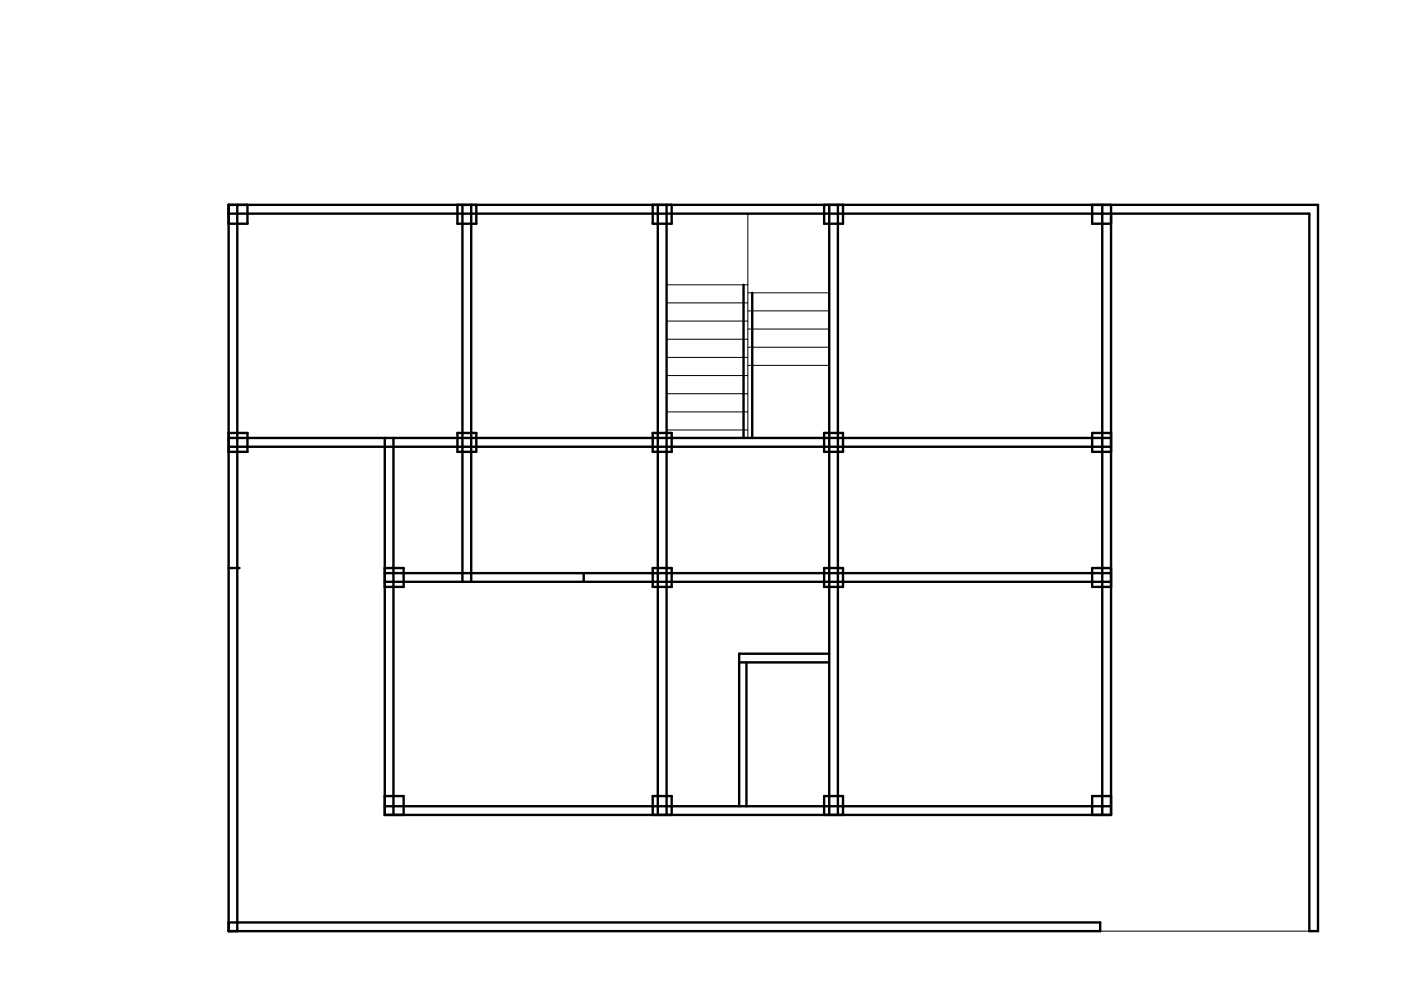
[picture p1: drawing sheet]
<svg xmlns="http://www.w3.org/2000/svg" width="297mm" height="210mm" viewBox="0 0 297 210" stroke-linecap="round" stroke-linejoin="round" font-family="sans-serif">
<g fill="none" stroke="#000" stroke-width=".21">
<path d="M48.5 43.4h230.9v154h-230.9zM158.6 45.3v47.6M141.3 60.4h17.3M141.3 64.2h17.3M141.3 68.1h17.3M141.3 71.9h17.3M141.3 75.8h17.3M141.3 79.6h17.3M158.6 77.5h17.2M158.6 73.6h17.2M158.6 69.8h17.2M158.6 65.9h17.2"/>
<path d="M158.6 62.1h17.2M141.3 83.5h17.3M141.3 87.3h17.3M141.3 91.2h17.3"/>
</g>
<g fill="none" stroke="#000" stroke-width=".51">
<path d="M48.5 45.3h229.1v152.1h1.8v-154h-230.9v154h184.8v-1.8h-184.8M50.3 43.4v154M52.5 43.4v4h-4M97 43.4v4h4v-4M98 43.4v80M99.9 43.4v80M138.4 43.4v4h4v-4M139.5 43.4v129.4M141.3 43.4v129.4M174.7 43.4v4h4v-4M175.8 43.4v129.4M177.7 43.4v129.4"/>
<path d="M231.6 43.4v4h4M233.7 43.4v129.4M235.6 43.4v129.4h-154v-79.9M157.6 60.4v32.5M159.5 62.1v30.8M48.5 91.8h4v4h-4M48.5 94.7h187.1M48.5 92.9h187.1M83.4 92.9v79.9M97 91.8h4v4h-4zM138.4 91.8h4v4h-4zM174.7 91.8h4v4h-4z"/>
<path d="M235.6 91.8h-4v4h4M48.5 120.4h2.3M81.6 120.4h4v4h-4M81.6 123.4h154M81.6 121.5h154M123.8 121.5v1.9M138.4 120.4h4v4h-4zM174.7 120.4h4v4h-4zM175.8 138.6h-19.1v32.3M235.6 120.4h-4v4h4M156.7 140.4h19.1M158.3 140.4v30.5"/>
<path d="M81.6 168.8h4v4M81.6 170.9h154M138.4 172.8v-4h4v4M174.7 172.8v-4h4v4M235.6 168.8h-4v4"/>
</g>
</svg>
